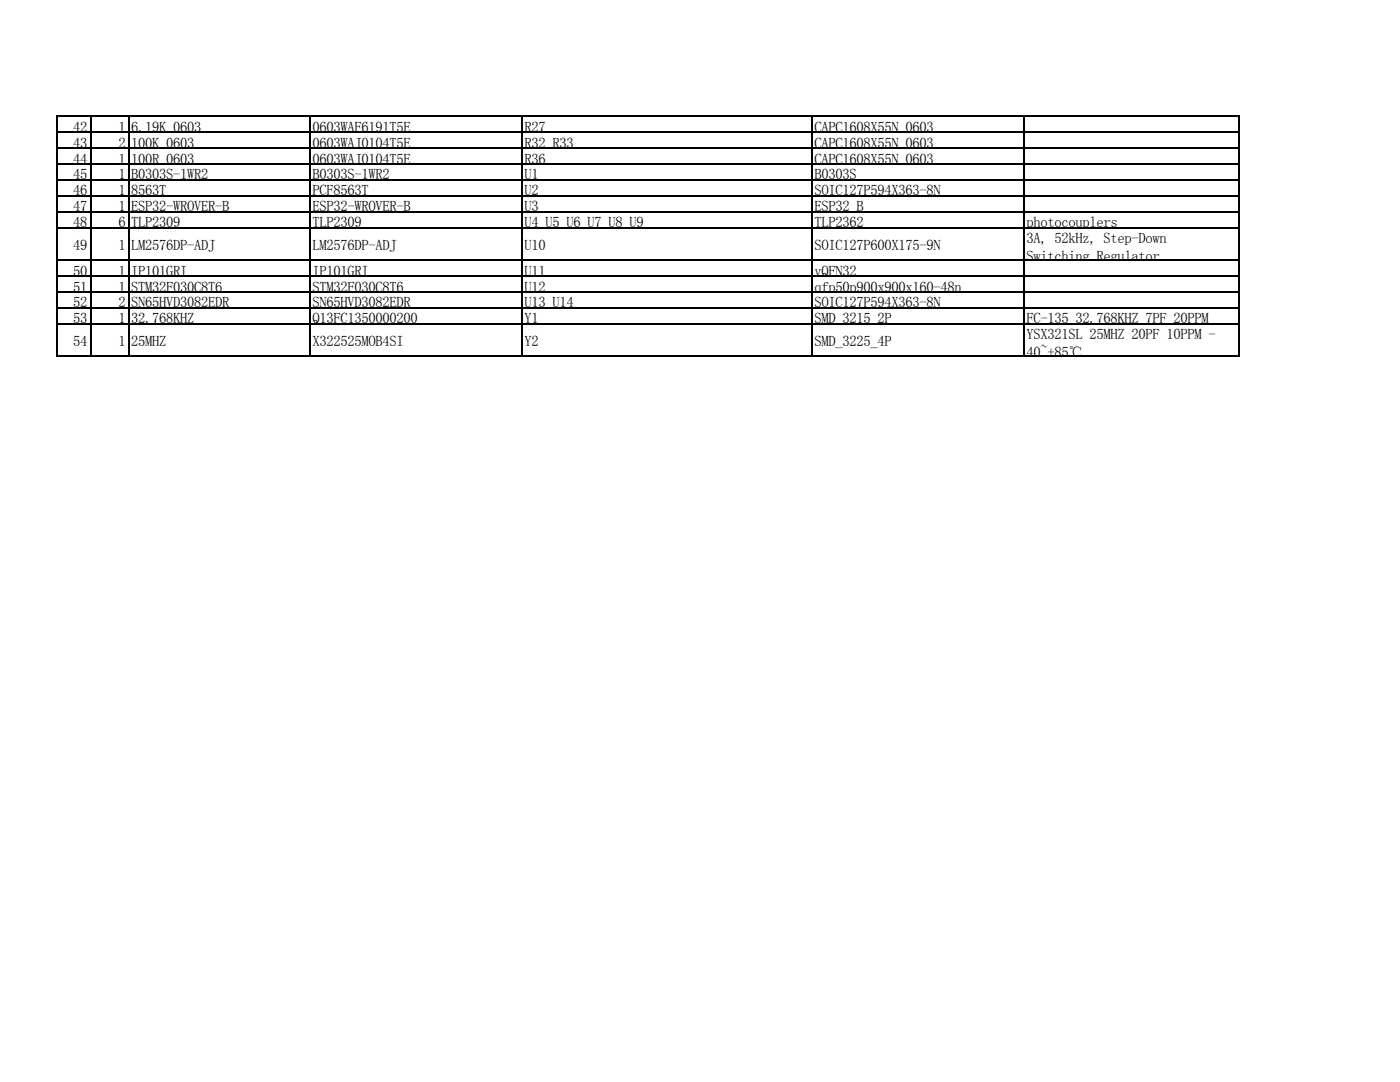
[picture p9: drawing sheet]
<svg xmlns="http://www.w3.org/2000/svg" width="279mm" height="216mm" viewBox="0 0 279 216" stroke-linecap="round" stroke-linejoin="round" font-family="sans-serif">
<defs><g id="words">
<g font-size="2.9">
<text x="14.6" y="26.3">42</text>
<text x="14.6" y="29.5">43</text>
<text x="23.6" y="26.3">1</text>
<text x="23.6" y="29.5">2</text>
<text x="26.2" y="26.3">6.19K_0603</text>
<text x="26.2" y="29.5">100K_0603</text>
<text x="62.4" y="26.3">0603WAF6191T5E</text>
<text x="62.4" y="29.5">0603WAJ0104T5E</text>
<text x="104.6" y="26.3">R27</text>
<text x="104.6" y="29.5">R32 R33</text>
<text x="162.6" y="26.3">CAPC1608X55N_0603</text>
<text x="162.6" y="29.5">CAPC1608X55N_0603</text>
<text x="14.6" y="32.6">44</text>
<text x="14.6" y="35.8">45</text>
<text x="23.6" y="32.6">1</text>
<text x="23.6" y="35.8">1</text>
<text x="26.2" y="32.6">100R_0603</text>
<text x="26.2" y="35.8">B0303S-1WR2</text>
<text x="62.4" y="32.6">0603WAJ0104T5E</text>
<text x="62.4" y="35.8">B0303S-1WR2</text>
<text x="104.6" y="32.6">R36</text>
<text x="104.6" y="35.8">U1</text>
<text x="162.6" y="32.6">CAPC1608X55N_0603</text>
<text x="162.6" y="35.8">B0303S</text>
<text x="14.6" y="39">46</text>
<text x="23.6" y="39">1</text>
<text x="26.2" y="39">8563T</text>
<text x="62.4" y="39">PCF8563T</text>
<text x="104.6" y="39">U2</text>
<text x="162.6" y="39">SOIC127P594X363-8N</text>
<text x="14.6" y="42.2">47</text>
<text x="14.6" y="45.3">48</text>
<text x="23.6" y="42.2">1</text>
<text x="23.6" y="45.3">6</text>
<text x="26.2" y="42.2">ESP32-WROVER-B</text>
<text x="26.2" y="45.3">TLP2309</text>
<text x="62.4" y="42.2">ESP32-WROVER-B</text>
<text x="62.4" y="45.3">TLP2309</text>
<text x="104.6" y="42.2">U3</text>
<text x="104.6" y="45.3">U4 U5 U6 U7 U8 U9</text>
<text x="162.6" y="42.2">ESP32_B</text>
<text x="162.6" y="45.3">TLP2362</text>
<text x="204.8" y="45.3">photocouplers</text>
<text x="14.6" y="49.9">49</text>
<text x="23.6" y="49.9">1</text>
<text x="26.2" y="49.9">LM2576DP-ADJ</text>
<text x="62.4" y="49.9">LM2576DP-ADJ</text>
<text x="104.6" y="49.9">U10</text>
<text x="162.6" y="49.9">SOIC127P600X175-9N</text>
<text x="204.8" y="48.5">3A, 52kHz, Step-Down</text>
<text x="204.8" y="52.1">Switching Regulator</text>
<text x="14.6" y="55">50</text>
<text x="14.6" y="58.2">51</text>
<text x="23.6" y="55">1</text>
<text x="23.6" y="58.2">1</text>
<text x="26.2" y="55">IP101GRI</text>
<text x="26.2" y="58.2">STM32F030C8T6</text>
<text x="62.4" y="55">IP101GRI</text>
<text x="62.4" y="58.2">STM32F030C8T6</text>
<text x="104.6" y="55">U11</text>
<text x="104.6" y="58.2">U12</text>
<text x="162.6" y="55">vQFN32</text>
<text x="162.6" y="58.2">qfp50p900x900x160-48n</text>
<text x="14.6" y="61.3">52</text>
<text x="14.6" y="64.5">53</text>
<text x="23.6" y="61.3">2</text>
<text x="23.6" y="64.5">1</text>
<text x="26.2" y="61.3">SN65HVD3082EDR</text>
<text x="26.2" y="64.5">32.768KHZ</text>
<text x="62.4" y="61.3">SN65HVD3082EDR</text>
<text x="62.4" y="64.5">Q13FC1350000200</text>
<text x="104.6" y="61.3">U13 U14</text>
<text x="104.6" y="64.5">Y1</text>
<text x="162.6" y="61.3">SOIC127P594X363-8N</text>
<text x="162.6" y="64.5">SMD_3215_2P</text>
<text x="204.8" y="64.5">FC-135</text>
<text x="214.6" y="64.5">32.768KHZ 7PF 20PPM</text>
<text x="14.6" y="69.1">54</text>
<text x="23.6" y="69.1">1</text>
<text x="26.2" y="69.1">25MHZ</text>
<text x="62.4" y="69.1">X322525MOB4SI</text>
<text x="104.6" y="69.1">Y2</text>
<text x="162.6" y="69.1">SMD_3225_4P</text>
<text x="204.8" y="67.7">YSX321SL 25MHZ 20PF 10PPM -</text>
<text x="204.8" y="71.2">40~+85℃</text>
</g>
</g></defs>
<g fill="none" stroke="#000" stroke-width=".25">
<path d="M11.4 23.1v48.1M11.6 23.2h235.8M11.6 26.4h235.8M11.6 29.6h235.8M11.6 32.8h235.8M11.6 35.9h235.8M11.6 39.1h235.8M18.2 23.4v47.8M25.7 23.4v47.8M61.8 23.4v47.8M104.1 23.4v47.8M162.1 23.4v47.8"/>
<path d="M204.3 23.4v47.8M247.3 23.4v47.8M11.6 42.3h235.8M11.6 45.5h235.8M11.6 51.9h235.8M11.6 55.1h235.8M11.6 58.3h235.8M11.6 61.5h235.8M11.6 64.6h235.8M11.6 71.1h235.8"/>
</g>
<use href="#words"/>
</svg>
